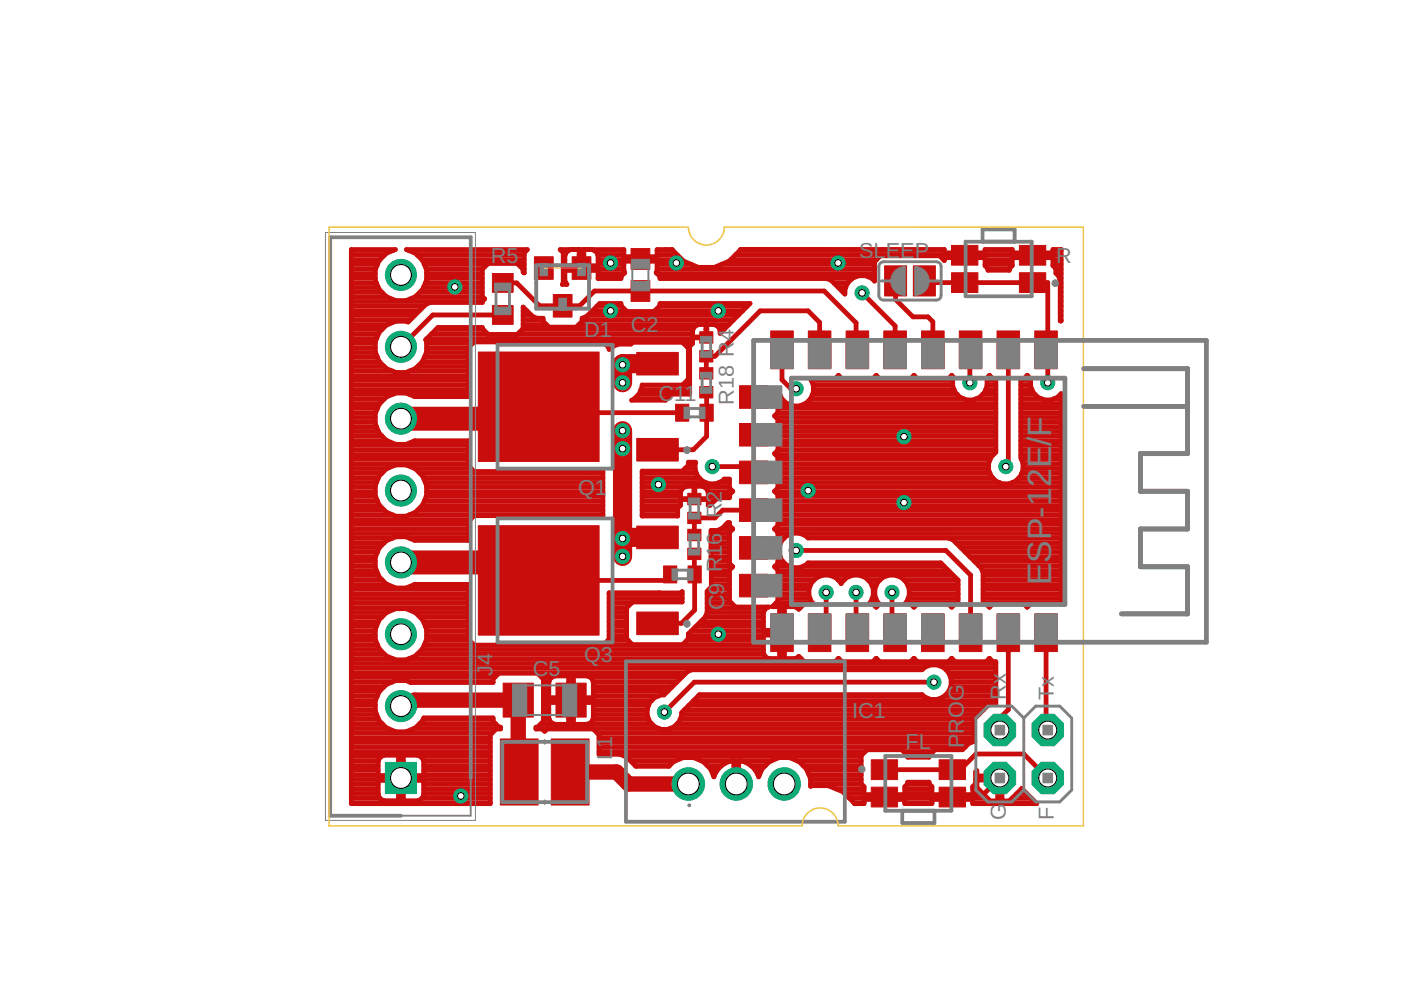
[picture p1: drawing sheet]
<svg xmlns="http://www.w3.org/2000/svg" width="297mm" height="210mm" viewBox="0 0 297 210" stroke-linecap="round" stroke-linejoin="round" font-family="sans-serif">
<defs><g id="words">
<g font-size="7.2" fill="#808080">
<text x="222.9" y="94.5" transform="rotate(-90 222.9 94.5)">/</text>
<text x="222.9" y="92.6" transform="rotate(-90 222.9 92.6)">F</text>
<text x="222.9" y="99.3" transform="rotate(-90 222.9 99.3)">E</text>
<text x="222.9" y="107.3" transform="rotate(-90 222.9 107.3)">1</text>
<text x="222.9" y="103.3" transform="rotate(-90 222.9 103.3)">2</text>
<text x="222.9" y="109.7" transform="rotate(-90 222.9 109.7)">-</text>
<text x="222.9" y="119.3" transform="rotate(-90 222.9 119.3)">S</text>
<text x="222.9" y="114.5" transform="rotate(-90 222.9 114.5)">P</text>
<text x="222.9" y="124.1" transform="rotate(-90 222.9 124.1)">E</text>
</g>
<g font-size="4.6" fill="#808080">
<text x="104" y="55.8">R5</text>
<text x="182.2" y="54.7">SLEEP</text>
<text x="224" y="55.7">R</text>
<text x="123.9" y="71.4">D1</text>
<text x="133.7" y="70.4">C2</text>
<text x="139.6" y="85">C11</text>
<text x="155.6" y="85.8" transform="rotate(-90 155.6 85.8)">R18 R4</text>
<text x="122.6" y="104.9">Q1</text>
<text x="153" y="109.9" transform="rotate(-90 153 109.9)">R2</text>
<text x="153" y="118" transform="rotate(-90 153 118)">1</text>
<text x="153" y="115.5" transform="rotate(-90 153 115.5)">6</text>
<text x="153" y="121.3" transform="rotate(-90 153 121.3)">R</text>
<text x="153.6" y="129.4" transform="rotate(-90 153.6 129.4)">C</text>
<text x="153.6" y="126.1" transform="rotate(-90 153.6 126.1)">9</text>
<text x="104.4" y="143.3" transform="rotate(-90 104.4 143.3)">J</text>
<text x="104.4" y="141" transform="rotate(-90 104.4 141)">4</text>
<text x="112.9" y="143.4">C5</text>
<text x="123.8" y="140.4">Q3</text>
<text x="204.4" y="148.6" transform="rotate(-90 204.4 148.6)">G</text>
<text x="213.3" y="148.4" transform="rotate(-90 213.3 148.4)">Rx</text>
<text x="223.4" y="148.4" transform="rotate(-90 223.4 148.4)">Tx</text>
<text x="180.7" y="152.1">IC1</text>
<text x="204.4" y="155.5" transform="rotate(-90 204.4 155.5)">R</text>
<text x="204.4" y="152.2" transform="rotate(-90 204.4 152.2)">O</text>
<text x="129.8" y="161.2" transform="rotate(-90 129.8 161.2)">L</text>
<text x="129.8" y="158.6" transform="rotate(-90 129.8 158.6)">1</text>
<text x="192" y="158.9">FL</text>
<text x="204.4" y="158.6" transform="rotate(-90 204.4 158.6)">P</text>
<text x="213.3" y="173.8" transform="rotate(-90 213.3 173.8)">G</text>
<text x="223.4" y="173.8" transform="rotate(-90 223.4 173.8)">F</text>
</g>
</g></defs>
<g fill="#c90d0c" stroke="#c90d0c" stroke-width=".21">
<path d="M187.6 56.4h4.6v6.4h-4.6z"/>
<path d="M193.7 56.4h4.6v6.4h-4.6z"/>
<path d="M145.8 104.6h2.8v2.4h-2.8z"/>
<path d="M145.8 108.6h2.8v2.4h-2.8z"/>
<path d="M148.4 70.3h2.8v2.4h-2.8z"/>
<path d="M148.4 74.3h2.8v2.5h-2.8z"/>
<path d="M216.1 57.8h5.6v4.2h-5.6z"/>
<path d="M216.1 52h5.6v4.2h-5.6z"/>
<path d="M201.7 57.8h5.6v4.2h-5.6z"/>
<path d="M201.7 52h5.6v4.2h-5.6z"/>
<path d="M184.7 161.1h5.6v4.2h-5.6z"/>
<path d="M184.7 166.9h5.6v4.2h-5.6z"/>
<path d="M199.1 161.1h5.6v4.2h-5.6z"/>
<path d="M199.1 166.9h5.6v4.2h-5.6z"/>
<path d="M117.3 62.4h4v4.8h-4z"/>
<path d="M121.3 54.4h4v4.8h-4z"/>
<path d="M113.3 54.4h4v4.8h-4z"/>
<path d="M104.4 58h4.4v4h-4.4z"/>
<path d="M104.4 64.8h4.4v4h-4.4z"/>
<path d="M133.8 59.5h4v4.4h-4z"/>
<path d="M133.8 52.7h4v4.4h-4z"/>
<path d="M106.1 156.7h8v14h-8z"/>
<path d="M116.9 156.7h8v14h-8z"/>
<path d="M106.7 144.8h6.4v7.2h-6.4z"/>
<path d="M117.9 144.8h6.4v7.2h-6.4z"/>
<path d="M163.4 70.2h4.8v8h-4.8z"/>
<path d="M171.4 70.2h4.8v8h-4.8z"/>
<path d="M179.4 70.2h4.8v8h-4.8z"/>
<path d="M187.4 70.2h4.8v8h-4.8z"/>
<path d="M195.4 70.2h4.8v8h-4.8z"/>
<path d="M203.4 70.2h4.8v8h-4.8z"/>
<path d="M211.4 70.2h4.8v8h-4.8z"/>
<path d="M219.4 70.2h4.8v8h-4.8z"/>
<path d="M156.8 81.8h6v4.8h-6z"/>
<path d="M156.8 89.8h6v4.8h-6z"/>
<path d="M156.8 97.8h6v4.8h-6z"/>
<path d="M156.8 105.8h6v4.8h-6z"/>
<path d="M156.8 113.8h6v4.8h-6z"/>
<path d="M156.8 121.8h6v4.8h-6z"/>
<path d="M163.4 130.2h4.8v8h-4.8z"/>
<path d="M171.4 130.2h4.8v8h-4.8z"/>
<path d="M179.4 130.2h4.8v8h-4.8z"/>
<path d="M187.4 130.2h4.8v8h-4.8z"/>
<path d="M195.4 130.2h4.8v8h-4.8z"/>
<path d="M203.4 130.2h4.8v8h-4.8z"/>
<path d="M211.4 130.2h4.8v8h-4.8z"/>
<path d="M219.4 130.2h4.8v8h-4.8z"/>
<path d="M145.8 112.2h2.8v2.4h-2.8z"/>
<path d="M145.8 116.2h2.8v2.4h-2.8z"/>
<path d="M148.4 78h2.8v2.4h-2.8z"/>
<path d="M148.4 82h2.8v2.4h-2.8z"/>
<path d="M140.7 120h2.8v3.6h-2.8z"/>
<path d="M145.9 120h2.8v3.6h-2.8z"/>
<path d="M143.2 85.7h2.8v3.6h-2.8z"/>
<path d="M148.4 85.7h2.8v3.6h-2.8z"/>
<path d="M135 93h8.8v4.7h-8.8z"/>
<path d="M101.4 74.6h25.6v23.2h-25.6z"/>
<path d="M135 74.7h8.8v4.8h-8.8z"/>
<path d="M135 129.8h8.8v4.8h-8.8z"/>
<path d="M101.4 111.5h25.6v23.2h-25.6z"/>
<path d="M135 111.5h8.8v4.8h-8.8z"/>
</g>
<g fill="none" stroke="#c90d0c" stroke-width="1">
<path d="M74.5 60h5.3M74.5 59h5.1M74.5 58h5.1M74.5 57h5.2M74.5 56h5.6M74.5 55.1h6.1M74.5 54.1h7M74.5 53.1h8.9M86.6 53.1h25M88.5 54.1h22.6M89.5 55.1h21.6M90 56h13.3"/>
<path d="M90.2 60h12.1M90.4 57h11.9M90.4 59h11.9M90.4 58h11.9M106.6 60h2.9l4.9 4.8h8.5l3.1-3.1h48.8l6.7 6.8v5.4l.3 .3v-.4M109.9 56h1.2M110.8 57h.3M119 53.1h1.6M119.4 60h.6M119.4 59h.4M119.4 58h.4M119.4 57h3.4"/>
<path d="M119.4 56h.4M119.4 55.1h.4M119.4 54.1h.4M121.1 52.9a1.58 1.58 0 0 0-1.3 1.4v2h7v-2a1.52 1.52 0 0 0-1.3-1.4M122.8 52.9v4.4h-3v2.1l.4 .9h-1l.2-.2v-6.5l-.6-.7h13.5v1.5h3v1h-3v1.9l.2 .5-.8 .8v.5h-4.9v-1.8h-3v-4.4M122.8 56h1M122.8 55.1h1M122.8 54.1h1M122.8 53.1h1M123.8 57h8.5M126 53.1h6.3M126.8 54.1h5.5"/>
<path d="M126.8 59h4.9M126.8 58h5.5M126.8 56h5.5M126.8 55.1h8.5M136.3 55.1h8.3M139.3 58h46.1M139.3 57h46.1M139.3 56h7.3M139.3 54.1h4.3M139.3 53.1h3.3M139.9 59h40.9M144.9 55.4l3.2 1.3h3.4l3.1-1.3"/>
<path d="M144.9 55.4l-2.4-2.5h-3.2v1.5h-3v1h3v1.9l-.2 .5 .8 .8v.5h35.4l.9 .4 2.9 2.9v-1l.6-1.4 1-1M153 56h32.4M154.6 55.4h.1M154.9 55.1h30.9M155.9 54.1h48.1M156.9 53.1h43.3M157 53l43.2-.1v.7h3.8v1h-3.8v.6l-1-1h-12.5l-1.3 1.3v4.1l-.6-.6M157 53l-2.4 2.4M157 53h.1M176.8 60h2.9M180.7 59l1.4-.5h1.4l1.3 .5M184.8 59h.6"/>
<path d="M189.9 59.6v3.9l3.7 3.7h3.1l1.1 1v6M196 59.6l.3 .3h25.8v13.9l-.3 .4M200 55.1h.2M205 53.6h3.9v-.7h5.7v.7h3.8v1h-3.8v1.7l-.6 .6v.4h-4.5v-.4l-.6-.6v-1.7h-3.9zM205 54.1h13.4M208.9 56h5.7M208.9 55.1h5.7M208.9 53.1h5.7M209.5 57h4.5M219.4 53.6h3.8v-.7h1.8v15.2h-.2v-8.7l-.4-1-.5-.5v-1l-.7-.6v-1.7h-3.8zM219.4 54.1h5.6M223.2 56h1.8"/>
<path d="M223.2 55.1h1.8M223.2 53.1h1.8M223.9 57h1.1M224 58h1M224.6 59h.4M224.8 60h.2M74.5 79.7h24.8M74.5 78.7h8.7M74.5 77.7h7M74.5 76.7h6M74.5 75.7h5.5M74.5 74.7h5.1"/>
<path d="M74.5 73.8h5.1M74.5 72.8h5.1M74.5 71.8h5.3M74.5 70.8h5.7M74.5 69.8h6.5M74.5 68.8h7.6M74.5 67.9h12.5M74.5 66.9h13.4M74.5 65.9h14.4M74.5 64.9h15.4M74.5 63.9h27.8M74.5 62.9h7.5"/>
<path d="M74.5 62h6.5M74.5 61h5.7M86.8 78.7h12.5M88 62.9h14.3M88.5 77.7h10.8M89 62h13.3M89.5 76.7h9.8M89.8 61h12.5M90 75.7h9.3M90.4 74.7h8.9M90.4 73.8h8.9M90.4 72.8h9.8"/>
<path d="M90.5 71.8h56.3M91.5 70.8h11.9M92.5 69.8h9.9M102.3 63.9l.5-.5-.5-.5v-5.8l1.2-1.2h6.2l1.2 1.2v.6l.2 .2v-4.3l.7-.7h-25.6a5.5 5.5 0 0 1 3.4 8.5 5.5 5.5 0 0 1-9.2 0 5.5 5.5 0 0 1 3.4-8.5h-9.3v117.5h29.4v-14.6l1.3-1.2h.9v-.4h-.3l-1.3-1.3v-.7h-14.6a5.5 5.5 0 0 1-7.3 2.5 5.5 5.5 0 0 1-2.6-7.2 5.5 5.5 0 0 1 7.1-2.8M102.3 63.9v.2h-11.1l-.9 .4-3.8 3.8a5.5 5.5 0 0 0-7 4.7 5.5 5.5 0 0 0 6 6 5.5 5.5 0 0 0 4.8-7l2.6-2.6h9.4v.3l1.2 1.2h6.2l1.2-1.2v-4.6l2 2 1 .4h1.2v.6l1.3 1.3h5.8l1.2-1.3v-.6M106.6 66.8h-14.8l-6.8 6.7M109.8 70.8h37M110.8 69.8h36.1M110.9 68.8h5M110.9 67.9h4.2M110.9 66.9h1.8M110.9 65.9h.8"/>
<path d="M122.7 68.8h25.4M123.4 67.5h.1M123.4 67.5l1-.4 2.7-2.8h4.6v.5l1.2 1.2h5.8l1.2-1.2v-.5h19.1l-6.3 6.4a1.57 1.57 0 0 0-1.3-1.9h-1.5v2.6h-3.1v-1.3a1.58 1.58 0 0 1 1.4-1.3h1.5v2.8h-2.9v1.2l-.6 .6v10.2h-10.8M123.4 67.9h32.1M124.6 66.9h31.9M125.6 65.9h7.2M126.6 64.9h5.2M128.2 72.8h5.7M129.1 73.8h.4M138.8 65.9h18.7M139.8 64.9h18.7M144.9 72.8h1.9"/>
<path d="M145.9 73.8h.3M145.9 79.7h.3M145.9 78.7h.3M145.9 77.7h.3M145.9 76.7h.3M145.9 75.7h.3M145.9 74.7h.3M149.7 70.8h.2M149.7 69.8h.2M149.7 68.8h.2M151.5 68.8h3M152.6 69.8h.9"/>
<path d="M165.8 74.2v6.3l1.9 1.9h1.1M173.8 74.2v-5.8l-2.5-2.5h-10.1l-9.6 9.6h-1.8v3.7M177.7 79.7h.2M177.8 61h1.5M178.7 62h.4M182.8 62.1l7 7v5.1M185.7 79.7h.2M193.7 79.7h.2M201.7 79.7h.1M205.8 74.2l-.2 .1v6.9M209.7 79.7h.1M213.8 74.2v24.2l-.5 .5"/>
<path d="M217.7 79.7h.1M221.8 74.2l.3 .3v6.7M221.8 74.2v2.8l.3 .3M221.8 75.7l.3 .4M224.8 67.9h.2M224.8 66.9h.2M224.8 65.9h.2M224.8 64.9h.2M224.8 63.9h.2M224.8 62.9h.2M224.8 62h.2M224.8 61h.2"/>
<path d="M74.5 83.6h8.8M74.5 81.6h24.8M74.5 93.5h7.6M74.5 99.3h7.6M74.5 98.4h24.8M74.5 97.4h24.8M74.5 96.4h24.8M74.5 95.4h24.8M74.5 94.4h24.8M74.5 92.5h6.5M74.5 91.5h5.7M74.5 90.5h5.3"/>
<path d="M74.5 89.5h5.1M74.5 88.5h5.1M74.5 87.5h5.1M74.5 86.6h5.6M74.5 85.6h6M74.5 84.6h7M74.5 82.6h24.8M74.5 80.6h24.8M86.7 83.6h12.6M87.9 99.3h12M114.2 86.2l1.3 1.3h29.1M134.5 84.6h6.8"/>
<path d="M135.9 82.6h10.3M136.1 99.9h8.6l1.2-1.3v-.6h1.6a3.6 3.6 0 0 0 1.6 4.1 3.6 3.6 0 0 0 4.4-.5h1.2v1.9l.7 .7-.7 .7v.6h-2l-1 .4-1.2 1.3-.3-.1v-1.2h-2.9v-2.8h1.5a1.52 1.52 0 0 1 1.4 1.3v1.3h-5.9v-1.3a1.54 1.54 0 0 1 1.3-1.3h1.5v2.8h-2.8v1.2l-.6 .6v1.7h-7.6zM144.7 81.6l1.2-1.2v-6.6l-1.2-1.2h-10.6l-.3 .4h-2.7l-1.5 .6-.5 .5v-.4l-1.2-1.2h-27.4l-1.2 1.2v10.4h-11.4a5.5 5.5 0 0 0-8.4 4.7 5.5 5.5 0 0 0 8.4 4.7h11.4v5.2l1.2 1.3h27.3v9.3h-27.3l-1.2 1.3v4h-11.4a5.5 5.5 0 0 0-8.4 4.6 5.5 5.5 0 0 0 8.4 4.7h11.4v11.6l1.2 1.3h27.4l1.2-1.3v-9.8h15.3l.2-.3v2.2h-10.5l-1.2 1.3v6.5l1.2 1.3h10.6l1.2-1.3v-1M145.2 99.3h2.2M145.7 80.6h.5M145.9 98.4h1.5M146.2 81.6h-10.1a3.8 3.8 0 0 1-2.2 3.3h7.2l1.2-1.3M149.8 83.2v9.3l-2.8 2.9h-7.6M151 98.9h7.6l1.2 1.3M164.4 96.4h46.2M164.5 88.5h46.6M164.8 87.5h46.3"/>
<path d="M164.9 83.6h.2M164.9 93.5h46.2M164.9 99.3h44.7M164.9 98.4h44.7M164.9 97.4h45.1M164.9 95.4h46.2M164.9 94.4h46.2M164.9 92.5h46.2M164.9 91.5h46.2M164.9 90.5h46.2M164.9 89.5h46.2M164.9 86.6h46.2"/>
<path d="M164.9 85.6h2M164.9 84.6h.9M170.8 85.6h40.3M171.8 84.6h32.6M172 80.6h30M172.3 83.6h30.6M172.4 81.6h29.6M172.4 82.6h29.9M206.9 84.6h4.2M208.3 83.6h2.8M209 82.6h2.1M209.3 81.6h1.8"/>
<path d="M209.3 80.6h1.8M216.4 83.6h3M216.4 81.6h2.1M216.4 93.5h8.6M216.4 96.4h8.6M216.4 95.4h8.6M216.4 94.4h8.6M216.4 92.5h8.6M216.4 91.5h8.6M216.4 90.5h8.6M216.4 89.5h8.6M216.4 88.5h8.6"/>
<path d="M216.4 87.5h8.6M216.4 86.6h8.6M216.4 85.6h8.6M216.4 84.6h4.5M216.4 82.6h2.4M216.4 80.6h2.1M216.6 97.4h8.4M216.9 99.3h8.1M216.9 98.4h8.1M223.4 84.6h1.6M224.9 83.6h.1M74.5 119h5.1"/>
<path d="M74.5 118h5.1M74.5 117.1h5.5M74.5 116.1h6M74.5 115.1h7M74.5 114.1h8.7M74.5 113.1h24.8M74.5 112.1h24.8M74.5 111.1h24.8M74.5 110.2h25.2M74.5 109.2h8.8M74.5 108.2h7M74.5 107.2h6"/>
<path d="M74.5 106.2h5.6M74.5 105.2h5.1M74.5 104.3h5.1M74.5 103.3h5.1M74.5 102.3h5.3M74.5 101.3h5.7M74.5 100.3h6.5M86.7 109.2h41.1M86.8 114.1h12.5M88.5 108.2h39.3M89 100.3h38.8M89.5 107.2h38.3"/>
<path d="M89.8 101.3h38M90 106.2h37.8M90.2 102.3h37.6M90.4 105.2h37.4M90.4 104.3h37.4M90.4 103.3h37.4M132.2 113.9l-.2 .3M136.1 109.2h7.6M136.1 108.2h7.6M136.1 107.2h8.1M136.1 106.2h8.2M136.1 105.2h8.2"/>
<path d="M136.1 104.3h8.2M136.1 103.3h9M136.1 102.3h13.5M136.1 101.3h12.2M136.1 100.3h11.6M147.1 105.2h.2M147.1 104.3h.2M147.1 103.3h.2M147.2 117.4l.1 11.9-2.8 2.9h-5.1v-1.3M149.4 103.3h5.3M150.1 104.3h5.2M150.2 106.2h1.2"/>
<path d="M150.2 105.2h4.5M150.7 119h4M150.7 118h4M150.7 117.1h4M150.7 116.1h4M150.7 115.1h4M150.7 114.1h4M150.7 113.1h4M152.4 102.3h2.3M152.9 112.1h2.4M154 111.1h.7M155.4 112.2l-.7 .7v6.5l.7 .8-.7 .7v6.5l1.2 1.3h7.1a1.51 1.51 0 0 0-1.1 1.3v3.6h4.4v-5h2.1l1 .6 1.1-1.2h1.9a3.7 3.7 0 0 1 .6-5.4 3.7 3.7 0 0 1 5.3 1.1 3.7 3.7 0 0 1 5.4-1.1 3.7 3.7 0 0 1 .5 5.4h.9l.7 .8 .7-.7a3.7 3.7 0 0 1 0-5.2 3.7 3.7 0 0 1 5.2 0 3.7 3.7 0 0 1 .2 5.1h1.2l.7 .8 .7-.8h6.6l.7 .8 .7-.8h.6v-5l-3.6-3.7h-28.2a3.7 3.7 0 0 1-5.1 0 3.7 3.7 0 0 1 0-5.2 3.7 3.7 0 0 1 5.1 0h29.8l1 .4 5.9 5.9 .4 1v6.6h.7l.7 .8 .7-.8h6.6l.7 .8 .7-.8h6.5v-44.5a3.7 3.7 0 0 1-4.5 1 3.7 3.7 0 0 1-2-4.2l-.7-.7-.7 .7h-.7v16.8a3.7 3.7 0 0 1-1.2 5 3.7 3.7 0 0 1-5.1-1.1 3.7 3.7 0 0 1 1-5.1v-15.6h-.6l-.7-.7-.6 .6a3.7 3.7 0 0 1-3.7 4.7 3.7 3.7 0 0 1-3.3-4.9l-.4-.4-.7 .7h-6.6l-.7-.7-.7 .7h-6.6l-.7-.7-.7 .7h-6.6l-.7-.7-.7 .7h-5.2a3.7 3.7 0 0 1-1.2 5.3 3.7 3.7 0 0 1-5.2-1.6l-.6-.6v4.1l-.7 .7 .7 .7v6.6l-.7 .7 .7 .7v6.6l-.7 .7 .7 .7v6.5l-.7 .8"/>
<path d="M155.4 112.2l-.7-.8v-.6h-.4l-1.2 1.3-1 .4h-1.4l.1 12-.9 .9v4.5M159.8 108.2h-6.6l-1.6 1.6h-4.4v3.6M164.2 112.2l.7 .7v6.5l-.7 .8 .7 .7v6.5l-1.2 1.2h1.6v11.1M164.2 112.1h60.8M164.3 104.3h60.7M164.9 119h1.1M164.9 118h.5M164.9 117.1h.3M164.9 116.1h.3M164.9 115.1h.6M164.9 114.1h1.4M164.9 113.1h3"/>
<path d="M164.9 111.1h60.1M164.9 110.2h60.1M164.9 109.2h60.1M164.9 108.2h60.1M164.9 107.2h60.1M164.9 106.2h60.1M164.9 105.2h60.1M164.9 103.3h60.1M164.9 102.3h47M164.9 101.3h45.6M164.9 100.3h45M168.8 116.7h31.8l5.2 5.2v12.3"/>
<path d="M169.7 113.1h55.3M201.2 114.1h23.8M202.7 115.1h22.3M203.6 116.1h21.4M204.6 117.1h20.4M205.6 118h19.4M206.6 119h18.4M214.7 102.3h10.3M216 101.3h9M216.6 100.3h8.4M74.5 122h5.8M74.5 139.7h8.9"/>
<path d="M74.5 138.7h7M74.5 137.7h6.1M74.5 136.7h5.6M74.5 135.8h5.2M74.5 134.8h5.1M74.5 133.8h5.1M74.5 132.8h5.3M74.5 131.8h5.7M74.5 130.8h6.5M74.5 129.9h7.5M74.5 128.9h24.8M74.5 127.9h24.8"/>
<path d="M74.5 126.9h24.8M74.5 125.9h24.8M74.5 124.9h24.8M74.5 124h7.6M74.5 123h6.5M74.5 121h5.3M74.5 120h5.1M86.6 139.7h83.3M87.9 124h11.4M88 129.9h11.3M88.5 138.7h73.5M89 130.8h10.3"/>
<path d="M89.5 137.7h72.4M89.8 131.8h9.5M90 136.7h10.5M90.2 132.8h9.1M90.4 135.8h9.1M90.4 134.8h8.9M90.4 133.8h8.9M127.9 136.7h34M128.9 135.8h4.3M129.1 134.8h3.8M129.1 133.8h3.8M129.1 132.8h3.8"/>
<path d="M129.1 131.8h3.8M129.1 130.8h3.8M129.1 129.9h3.8M129.1 128.9h3.8M129.1 127.9h4.8M129.1 126.9h15.5M129.1 125.9h15.5M142.1 121.8l-1.3 1.3h-26.6M145.6 135.8h16.3M145.9 134.4h.1M145.9 134.8h16M146.6 133.8h18.7"/>
<path d="M147.6 132.8h14.3M148.5 131.8h13.4M149.5 130.8l-3.6 3.6M149.5 130.8h12.4M149.9 129.9l-.4 .9M149.9 129.9h12M149.9 128.9h12.7M149.9 127.9h5.2M149.9 126.9h4.8M149.9 125.9h4.8M150.3 124.9h4.4M150.8 122h3.9"/>
<path d="M150.8 124h3.9M150.8 123h3.9M150.8 121h3.9M150.8 120h4.4M163.2 139.7a1.52 1.52 0 0 1-1.3-1.3v-3.7h4.4v5M164.4 120h2.9M164.5 127.9h7.8M164.9 122h9.5M164.9 126.9h6.8M164.9 125.9h6.6M164.9 124.9h6.6M164.9 124h7"/>
<path d="M164.9 123h7.7M164.9 121h36.2M165.3 138.7h1M165.3 137.7h1M165.3 136.7h1M165.3 135.8h1M165.3 134.8h1M165.3 132.8h1M165.3 131.8h1M165.3 130.8h1M165.3 129.9h1M165.3 128.9h1"/>
<path d="M168.4 139.7l1-.6 1.1 1.2h6.6l.7-.7 .7 .7h6.6l.7-.7 .7 .7h6.6l.7-.7 .7 .7h6.6l.7-.7 .7 .7h6.6l.7-.7 .7 .7h.6v9h-1.4l-3.2 3.2v4.6l.2 .1-1.3 .4-.7 .8M169 128.9h.7M170.4 120h29.7M175.2 125.6v7.2l-1.4 1.4M176 122h4.7M177.7 139.7h.2M177.7 123h1.3M181.5 125.6v8.6h.3M182.3 122h6M184 123h2.6M184.4 127.9h1.8M184.8 124h1.1"/>
<path d="M184.9 126.9h.8M185.1 125.9h.4M185.1 124.9h.4M185.7 139.7h.2M189.1 125.6v8.6h.7M189.9 122h12.2M191.6 123h11.5M192 127.9h11.1M192.4 124h10.7M192.5 126.9h10.6M192.8 125.9h10.3M192.8 124.9h10.3"/>
<path d="M193.7 139.7h.2M201.7 139.7h.2M207.6 120h17.4M208.3 121h16.7M208.4 122h16.6M208.4 127.9h16.6M208.4 126.9h16.6M208.4 125.9h16.6M208.4 124.9h16.6M208.4 124h16.6M208.4 123h16.6M209.7 139.7h.2"/>
<path d="M213.8 134.2v16.3l-1.8 1.8v2.5M221.8 134.2v20.2l.3 .4M74.5 159.4h29.4M74.5 158.4h29.4M74.5 157.4h29.4M74.5 156.4h29.4M74.5 155.4h29.8M74.5 154.5h7.7M74.5 153.5h6.6M74.5 152.5h5.8M74.5 151.5h5.4M74.5 150.5h5.1"/>
<path d="M74.5 149.5h5.1M74.5 148.5h5.1M74.5 147.6h5.5M74.5 146.6h6M74.5 145.6h6.9M74.5 144.6h8.6M74.5 143.6h30.4M74.5 142.6h71M74.5 141.6h121.3M74.5 140.7h136.6M85 149.7l.7 .8M86.9 144.6h17.6"/>
<path d="M87.2 144.7h17.3v-.7l1.3-1.3h8.2l1.2 1.3v8.9l-1.2 1.3h-.4v.4h1.4l.5 .5 .5-.5h9.8l1.2 1.2v4.1h4.5l1.3 .6 2 2h7a5.5 5.5 0 0 1 9.6 2.2l.1-.4M87.2 144.7h-.1M87.8 154.5h18.3M88.9 153.5h16.2M89.7 152.5h14.8M113.6 154.5h26.1M114.7 153.5h2.6M114.9 143.6h2M115.2 152.5h1.2M115.2 151.5h1.2M115.2 150.5h1.2M115.2 149.5h1.2"/>
<path d="M115.2 148.5h5.4M115.2 147.6h1.2M115.2 146.6h1.2M115.2 145.6h1.2M115.2 144.6h1.2M117.3 153.5l3.3 .1v-10.3h-2.9a1.58 1.58 0 0 0-1.3 1.4v3.2h9.4v-3.2a1.52 1.52 0 0 0-1.3-1.4h-2.9v10.3l3.3-.1M117.3 153.5a1.44 1.44 0 0 1-.9-1.2v-3.4h9.4v3.4a1.44 1.44 0 0 1-.9 1.2M120.6 153.5h1M120.6 152.5h1M120.6 151.5h1M120.6 150.5h1M120.6 149.5h1"/>
<path d="M120.6 147.6h1M120.6 146.6h1M120.6 145.6h1M120.6 144.6h1M120.6 143.6h1M121.6 148.5h16.6M124.9 153.5h13.3M125.2 143.6h19.3M125.7 152.5h11.8M125.8 151.5h11.4M125.8 150.5h11.4M125.8 149.5h11.7"/>
<path d="M125.8 147.6h13.8M125.8 146.6h15.7M125.8 145.6h16.7M125.8 144.6h17.7M126.6 155.4h79.9M127 159.4h56.4M127 158.4h77.7M127 157.4h79M127 156.4h79.5M137.8 148.9l1-1 1.3-.6h.7l4.9-4.9 1-.4h48.8a3.7 3.7 0 0 1 5.2 .1 3.7 3.7 0 0 1 0 5.1 3.7 3.7 0 0 1-5.2 .1h-47.2l-3.8 3.8a3.7 3.7 0 0 1-4.8 3.4 3.7 3.7 0 0 1-1.9-5.6zM142 154.5h64.5M143.6 153.5h62.9"/>
<path d="M144.2 152.5h62.3M144.5 151.5h63M145.1 150.5h63.4M146.1 149.5h63.4M147 148.5h64.1M148 147.6h47.8M191.6 159.4h6.2M198 144.6h-50.8l-6.3 6.4M200.2 141.6h10.9M200.3 147.6h10.8M201.1 142.6h10M201.2 146.6h9.9"/>
<path d="M201.5 143.6h9.6M201.6 145.6h9.5M201.7 144.6h9.4M204.7 158.4l-.6 .6h-5.9l-1.2 1.2v.3h-4.6v-.3l-1.2-1.2h-7.4l-1.2 1.2v6l.6 .6v1.7h3.8v1h-3.8v.9l-2.1-.1M74.5 170.2h29.4M74.5 169.2h6M74.5 168.2h5.7M74.5 167.2h5.7M74.5 166.3h5.7M74.5 165.3h10M74.5 164.3h5.7M74.5 163.3h5.7"/>
<path d="M74.5 162.3h5.7M74.5 161.3h5.7M74.5 160.4h6.4M80.5 160.7l.6-.5 .4-.1h3v9.7h-3a1.52 1.52 0 0 1-1.3-1.4v-2.9h9.6v2.9a1.58 1.58 0 0 1-1.3 1.4h-3v-9.7h3a1.58 1.58 0 0 1 1.3 1.4v2.9h-9.6v-2.9zM84.5 169.2h1M84.5 168.2h1M84.5 167.2h1M84.5 166.3h1M84.5 164.3h1M84.5 163.3h1M84.5 162.3h1M84.5 161.3h1"/>
<path d="M84.5 160.4h1M85.5 165.3h18.4M89.1 160.4h14.8M89.5 169.2h14.4M89.8 161.3h14.1M89.8 168.2h14.1M89.8 167.2h14.1M89.8 166.3h14.1M89.8 164.3h14.1M89.8 163.3h14.1M89.8 162.3h14.1M110.1 163.7v.9l-.2-.2"/>
<path d="M132.5 160.4h50.1M133.7 161.3h9.5M134.7 162.3h7.3M148.7 161.3h6.5M149.9 162.3h3.1M150.8 163.3h1.3M151.2 164.3h.3M151.5 164.3a4.9 4.9 0 0 1 4.1-3v4.4h1v-4.4a5 5 0 0 1 4.1 3M155.6 165.3h1M155.6 164.3h1M155.6 163.3h1M155.6 162.3h1"/>
<path d="M155.6 161.3h1M157 161.3h6.5M159.2 162.3h3.1M160.1 163.3h1.3M160.7 164.3h.3M160.7 164.3l.1 .4a5.6 5.6 0 0 1 6.5-4.1 5.6 5.6 0 0 1 4.6 6.1l.3-.1h3.4l3.1 1.3M169.1 161.3h13.5M170.3 162.3h12.3M171.1 163.3h11.5M171.5 164.3h11.1M171.9 166.3h10.7M171.9 165.3h10.7"/>
<path d="M177.2 167.2h6M178.7 167.9h.1M178.7 167.9l2.4 2.4M179.1 168.2h4.1M180 169.2h7M181 170.2h2.2M181.1 170.3h.1M187.5 163.2h16.1l3.3-3.3h10.2l5 5.1M188 168.5h3.8v-1.7l.6-.6v-.4h4.6v.4l.6 .6v1.7h3.8v1h-3.8v.9h-5.8v-.9h-3.8zM188 169.2h13.4M191.8 170.2h5.8M191.8 168.2h5.8"/>
<path d="M191.8 167.2h5.8M192.4 166.3h4.7M192.4 160.4h4.6M201.9 169l1.5-1.5h1l-1.5 1.5M202.4 169.2h6.9M206.2 170.2h13.4M206.2 168.2h2.2M206.2 167.2h1.2M206.8 166.3h.3M206.8 163.7l.3-.3v1.1h4.4v5.3h-1.5l-2.9-2.8v-1.6h5.3v4.4h1.6l2.7-2.6 3.1 3.2h-13.6v-.9h-3.8v-1h3.8v-1.7l.6-.6zM206.8 165.3h4.7M206.8 164.3h.3"/>
<path d="M211.5 169.2h.9M211.5 168.2h.9M211.5 167.2h.9M211.5 166.3h.9M212 165l-4.1 4h-20.4M214.6 169.2h4M215.6 168.2h2.1M216.6 167.2h.1"/>
<circle cx="85" cy="104" r="5.5"/>
<circle cx="85" cy="134.5" r="5.5"/>
</g>
<path d="M85.7 150.5l2.2-2.1h22v16M120.9 163.7h9.8l2.5 2.5h12.7" fill="none" stroke="#c90d0c" stroke-width="3.3"/>
<path d="M114.2 86.2l-2.5 2.6h-26.7M85 119.3h25.4l3.8 3.8" fill="none" stroke="#c90d0c" stroke-width="5.1"/>
<path d="M139.4 77.1h-7.4v4.1M132 91.3v26.7M132.2 113.9h7.2" fill="none" stroke="#c90d0c" stroke-width="4.1"/>
<path d="M81.7 161.6h6.6v6.7h-6.6z" fill="#0dab76" stroke="#0dab76" stroke-width=".21"/>
<circle cx="85" cy="165" r="2.2" fill="#fff" stroke="#000" stroke-width=".21"/>
<circle cx="85" cy="149.7" r="3.3" fill="#0dab76" stroke="#0dab76" stroke-width=".21"/>
<circle cx="85" cy="149.7" r="2.2" fill="#fff" stroke="#000" stroke-width=".21"/>
<circle cx="85" cy="134.5" r="3.3" fill="#0dab76" stroke="#0dab76" stroke-width=".21"/>
<circle cx="85" cy="134.5" r="2.2" fill="#fff" stroke="#000" stroke-width=".21"/>
<circle cx="85" cy="119.3" r="3.3" fill="#0dab76" stroke="#0dab76" stroke-width=".21"/>
<circle cx="85" cy="119.3" r="2.2" fill="#fff" stroke="#000" stroke-width=".21"/>
<circle cx="85" cy="104" r="3.3" fill="#0dab76" stroke="#0dab76" stroke-width=".21"/>
<circle cx="85" cy="104" r="2.2" fill="#fff" stroke="#000" stroke-width=".21"/>
<circle cx="85" cy="88.8" r="3.3" fill="#0dab76" stroke="#0dab76" stroke-width=".21"/>
<circle cx="85" cy="88.8" r="2.2" fill="#fff" stroke="#000" stroke-width=".21"/>
<circle cx="85" cy="73.5" r="3.3" fill="#0dab76" stroke="#0dab76" stroke-width=".21"/>
<circle cx="85" cy="73.5" r="2.2" fill="#fff" stroke="#000" stroke-width=".21"/>
<circle cx="85" cy="58.3" r="3.3" fill="#0dab76" stroke="#0dab76" stroke-width=".21"/>
<circle cx="85" cy="58.3" r="2.2" fill="#fff" stroke="#000" stroke-width=".21"/>
<circle cx="145.9" cy="166.2" r="3.5" fill="#0dab76" stroke="#0dab76" stroke-width=".21"/>
<circle cx="145.9" cy="166.2" r="2.31" fill="#fff" stroke="#000" stroke-width=".21"/>
<circle cx="156.1" cy="166.2" r="3.5" fill="#0dab76" stroke="#0dab76" stroke-width=".21"/>
<circle cx="156.1" cy="166.2" r="2.31" fill="#fff" stroke="#000" stroke-width=".21"/>
<circle cx="166.3" cy="166.2" r="3.5" fill="#0dab76" stroke="#0dab76" stroke-width=".21"/>
<circle cx="166.3" cy="166.2" r="2.31" fill="#fff" stroke="#000" stroke-width=".21"/>
<circle cx="212" cy="165" r="3.6" fill="#0dab76" stroke="#0dab76" stroke-width=".21"/>
<circle cx="212" cy="165" r="1.91" fill="#fff" stroke="#000" stroke-width=".21"/>
<circle cx="212" cy="154.8" r="3.6" fill="#0dab76" stroke="#0dab76" stroke-width=".21"/>
<circle cx="212" cy="154.8" r="1.91" fill="#fff" stroke="#000" stroke-width=".21"/>
<circle cx="222.1" cy="165" r="3.6" fill="#0dab76" stroke="#0dab76" stroke-width=".21"/>
<circle cx="222.1" cy="165" r="1.91" fill="#fff" stroke="#000" stroke-width=".21"/>
<circle cx="222.1" cy="154.8" r="3.6" fill="#0dab76" stroke="#0dab76" stroke-width=".21"/>
<circle cx="222.1" cy="154.8" r="1.91" fill="#fff" stroke="#000" stroke-width=".21"/>
<circle cx="152.3" cy="134.5" r="1.5" fill="#0dab76" stroke="#0dab76" stroke-width=".21"/>
<circle cx="152.3" cy="134.5" r=".7" fill="#fff" stroke="#000" stroke-width=".21"/>
<circle cx="97.7" cy="168.8" r="1.5" fill="#0dab76" stroke="#0dab76" stroke-width=".21"/>
<circle cx="97.7" cy="168.8" r=".7" fill="#fff" stroke="#000" stroke-width=".21"/>
<circle cx="152.3" cy="65.9" r="1.5" fill="#0dab76" stroke="#0dab76" stroke-width=".21"/>
<circle cx="152.3" cy="65.9" r=".7" fill="#fff" stroke="#000" stroke-width=".21"/>
<circle cx="129.5" cy="65.9" r="1.5" fill="#0dab76" stroke="#0dab76" stroke-width=".21"/>
<circle cx="129.5" cy="65.9" r=".7" fill="#fff" stroke="#000" stroke-width=".21"/>
<circle cx="139.6" cy="102.7" r="1.5" fill="#0dab76" stroke="#0dab76" stroke-width=".21"/>
<circle cx="139.6" cy="102.7" r=".7" fill="#fff" stroke="#000" stroke-width=".21"/>
<circle cx="171.3" cy="104" r="1.5" fill="#0dab76" stroke="#0dab76" stroke-width=".21"/>
<circle cx="171.3" cy="104" r=".7" fill="#fff" stroke="#000" stroke-width=".21"/>
<circle cx="191.7" cy="92.6" r="1.5" fill="#0dab76" stroke="#0dab76" stroke-width=".21"/>
<circle cx="191.7" cy="92.6" r=".7" fill="#fff" stroke="#000" stroke-width=".21"/>
<circle cx="191.7" cy="106.6" r="1.5" fill="#0dab76" stroke="#0dab76" stroke-width=".21"/>
<circle cx="191.7" cy="106.6" r=".7" fill="#fff" stroke="#000" stroke-width=".21"/>
<circle cx="96.4" cy="60.8" r="1.5" fill="#0dab76" stroke="#0dab76" stroke-width=".21"/>
<circle cx="96.4" cy="60.8" r=".7" fill="#fff" stroke="#000" stroke-width=".21"/>
<circle cx="129.5" cy="55.8" r="1.5" fill="#0dab76" stroke="#0dab76" stroke-width=".21"/>
<circle cx="129.5" cy="55.8" r=".7" fill="#fff" stroke="#000" stroke-width=".21"/>
<circle cx="143.4" cy="55.8" r="1.5" fill="#0dab76" stroke="#0dab76" stroke-width=".21"/>
<circle cx="143.4" cy="55.8" r=".7" fill="#fff" stroke="#000" stroke-width=".21"/>
<circle cx="177.7" cy="55.8" r="1.5" fill="#0dab76" stroke="#0dab76" stroke-width=".21"/>
<circle cx="177.7" cy="55.8" r=".7" fill="#fff" stroke="#000" stroke-width=".21"/>
<circle cx="168.8" cy="82.4" r="1.5" fill="#0dab76" stroke="#0dab76" stroke-width=".21"/>
<circle cx="168.8" cy="82.4" r=".7" fill="#fff" stroke="#000" stroke-width=".21"/>
<circle cx="222.1" cy="81.2" r="1.5" fill="#0dab76" stroke="#0dab76" stroke-width=".21"/>
<circle cx="222.1" cy="81.2" r=".7" fill="#fff" stroke="#000" stroke-width=".21"/>
<circle cx="205.6" cy="81.2" r="1.5" fill="#0dab76" stroke="#0dab76" stroke-width=".21"/>
<circle cx="205.6" cy="81.2" r=".7" fill="#fff" stroke="#000" stroke-width=".21"/>
<circle cx="181.5" cy="125.6" r="1.5" fill="#0dab76" stroke="#0dab76" stroke-width=".21"/>
<circle cx="181.5" cy="125.6" r=".7" fill="#fff" stroke="#000" stroke-width=".21"/>
<circle cx="189.1" cy="125.6" r="1.5" fill="#0dab76" stroke="#0dab76" stroke-width=".21"/>
<circle cx="189.1" cy="125.6" r=".7" fill="#fff" stroke="#000" stroke-width=".21"/>
<circle cx="182.8" cy="62.1" r="1.5" fill="#0dab76" stroke="#0dab76" stroke-width=".21"/>
<circle cx="182.8" cy="62.1" r=".7" fill="#fff" stroke="#000" stroke-width=".21"/>
<circle cx="213.3" cy="98.9" r="1.5" fill="#0dab76" stroke="#0dab76" stroke-width=".21"/>
<circle cx="213.3" cy="98.9" r=".7" fill="#fff" stroke="#000" stroke-width=".21"/>
<circle cx="132" cy="77.3" r="1.5" fill="#0dab76" stroke="#0dab76" stroke-width=".21"/>
<circle cx="132" cy="77.3" r=".7" fill="#fff" stroke="#000" stroke-width=".21"/>
<circle cx="132" cy="114.2" r="1.5" fill="#0dab76" stroke="#0dab76" stroke-width=".21"/>
<circle cx="132" cy="114.2" r=".7" fill="#fff" stroke="#000" stroke-width=".21"/>
<circle cx="132" cy="95.1" r="1.5" fill="#0dab76" stroke="#0dab76" stroke-width=".21"/>
<circle cx="132" cy="95.1" r=".7" fill="#fff" stroke="#000" stroke-width=".21"/>
<circle cx="132" cy="91.3" r="1.5" fill="#0dab76" stroke="#0dab76" stroke-width=".21"/>
<circle cx="132" cy="91.3" r=".7" fill="#fff" stroke="#000" stroke-width=".21"/>
<circle cx="132" cy="118" r="1.5" fill="#0dab76" stroke="#0dab76" stroke-width=".21"/>
<circle cx="132" cy="118" r=".7" fill="#fff" stroke="#000" stroke-width=".21"/>
<circle cx="132" cy="81.2" r="1.5" fill="#0dab76" stroke="#0dab76" stroke-width=".21"/>
<circle cx="132" cy="81.2" r=".7" fill="#fff" stroke="#000" stroke-width=".21"/>
<circle cx="151" cy="98.9" r="1.5" fill="#0dab76" stroke="#0dab76" stroke-width=".21"/>
<circle cx="151" cy="98.9" r=".7" fill="#fff" stroke="#000" stroke-width=".21"/>
<circle cx="175.2" cy="125.6" r="1.5" fill="#0dab76" stroke="#0dab76" stroke-width=".21"/>
<circle cx="175.2" cy="125.6" r=".7" fill="#fff" stroke="#000" stroke-width=".21"/>
<circle cx="168.8" cy="116.7" r="1.5" fill="#0dab76" stroke="#0dab76" stroke-width=".21"/>
<circle cx="168.8" cy="116.7" r=".7" fill="#fff" stroke="#000" stroke-width=".21"/>
<circle cx="140.9" cy="151" r="1.5" fill="#0dab76" stroke="#0dab76" stroke-width=".21"/>
<circle cx="140.9" cy="151" r=".7" fill="#fff" stroke="#000" stroke-width=".21"/>
<circle cx="198" cy="144.6" r="1.5" fill="#0dab76" stroke="#0dab76" stroke-width=".21"/>
<circle cx="198" cy="144.6" r=".7" fill="#fff" stroke="#000" stroke-width=".21"/>
<g fill="none" stroke="#808080" stroke-width=".61">
<path d="M186.6 55.8l.7-.3h11.2l.5 .1 .4 .4 .1 .5v6.1l-.1 .5-.4 .4-.5 .1h-11.2l-.5-.1-.3-.4-.2-.5v-6.1zM186.8 59.6h2.1M197 59.6h2M105.2 61.7v3.4M108 61.7v3.4M148.9 72.6v1.9M150.7 72.6v1.9M146.2 86.6h2M146.2 88.4h2M148.9 80.2v1.9M150.7 80.2v1.9M146.3 106.8v2"/>
<path d="M146.3 114.4v2M148.1 106.8v2M148.1 114.4v2M143.7 120.9h2M143.7 122.7h2M217.1 152.3l-2.6-2.6h-5.1l-2.5 2.6v15.2l2.5 2.5h5.1l2.6-2.5M217.1 152.3l2.5-2.6h5.1l2.5 2.6v15.2l-2.5 2.5h-5.1l-2.5-2.5M217.1 152.3v15.2"/>
</g>
<g fill="none" stroke="#808080" stroke-width=".8">
<path d="M204.7 51.2h14v11.6h-14zM208.3 51.2v-2.6h6.8v2.6M105.5 73.1h24.4v26.3h-24.4zM145.6 95a.4 .4 0 0 1 .4 .4 .4 .4 0 0 1-.4 .4M145.6 95a.4 .4 0 0 0-.4 .4 .4 .4 0 0 0 .4 .4M145.6 95.8l.1 .1M145.6 95l.1 .1M105.5 109.9h24.4v26.3h-24.4zM145.6 131.8a.4 .4 0 0 1 .4 .4 .4 .4 0 0 1-.4 .5M145.6 131.8a.4 .4 0 0 0-.4 .4 .4 .4 0 0 0 .4 .5M145.6 132.7h.1M145.6 131.8l.1 .1"/>
<path d="M106.5 157.3h18v12.8h-18zM132.7 140.2h46.4v34h-46.4zM99.8 165v-114.7h-29.8v122.7h15M187.7 160.3h14v11.6h-14zM191.3 171.9v2.6h6.8v-2.6"/>
<circle cx="223.7" cy="60" r=".4"/>
<circle cx="182.7" cy="163.1" r=".4"/>
</g>
<g fill="none" stroke="#808080" stroke-width=".4">
<path d="M70 50.3h29.8v122.7h-29.8zM209.7 51.2h4M105.5 73.1h24.4v26.3h-24.3M209.7 62.8h4M105.5 109.9h24.4v26.3h-24.3M115.5 156.9v.8M132.7 140.2h46.4v34h-46.4zM115.5 169.7v.8M192.7 160.3h4M192.7 171.9h4"/>
<circle cx="146.2" cy="170.7" r=".21"/>
</g>
<path d="M113.7 56.2h11.2v9.2h-11.2z" fill="none" stroke="#808080" stroke-width=".83"/>
<path d="M161.8 72.2h-2v8M225.8 72.2h30v64h-30M159.8 128.2v8h2" fill="none" stroke="#808080" stroke-width=".51"/>
<path d="M159.8 72.2h96v64h-96zM229.8 78.2h22v18h-10v8h10v8h-10v8h10v10h-14M167.8 80.2h58v48h-58zM229.8 86.2h22" fill="none" stroke="#808080" stroke-width="1"/>
<g fill="#808080" stroke="#808080" stroke-width=".21">
<path d="M189.9 57.3l.9-.6 1.1-.2v6.1a3 3 0 0 1-2.8-2 3 3 0 0 1 .8-3.3z" fill-rule="evenodd"/>
<path d="M194 56.5a3 3 0 0 1 3 3.1 3 3 0 0 1-3 3z" fill-rule="evenodd"/>
</g>
<g fill="#808080" stroke="#808080" stroke-width=".21">
<path d="M146 105.6h2.4v1.2h-2.4z"/>
<path d="M146 108.9h2.4v1.1h-2.4z"/>
<path d="M148.5 71.3h2.4v1.2h-2.4z"/>
<path d="M148.5 74.6h2.4v1.2h-2.4z"/>
<path d="M118.5 63.2h1.6v2.6h-1.6z"/>
<path d="M122.5 55.9h1.6v2.5h-1.6z"/>
<path d="M114.5 55.9h1.6v2.5h-1.6z"/>
<path d="M104.9 65.1h3.4v1.6h-3.4z"/>
<path d="M104.9 60h3.4v1.6h-3.4z"/>
<path d="M133.9 59.7h3.8v2h-3.8z"/>
<path d="M133.9 55h3.8v2h-3.8z"/>
<path d="M108.7 145h3v6.8h-3z"/>
<path d="M119.3 145h3v6.8h-3z"/>
<path d="M211 163.9h2v2.1h-2z"/>
<path d="M211 153.8h2v2h-2z"/>
<path d="M221.1 153.8h2.1v2h-2.1z"/>
<path d="M221.1 163.9h2.1v2.1h-2.1z"/>
<path d="M146 113.2h2.4v1.2h-2.4z"/>
<path d="M146 116.5h2.4v1.2h-2.4z"/>
<path d="M148.5 79h2.4v1.1h-2.4z"/>
<path d="M148.5 82.2h2.4v1.2h-2.4z"/>
<path d="M142.5 120.6h1.2v2.4h-1.2z"/>
<path d="M145.7 120.6h1.2v2.4h-1.2z"/>
<path d="M145 86.3h1.2v2.4h-1.2z"/>
<path d="M148.3 86.3h1.2v2.4h-1.2z"/>
<path d="M219.4 71.8h4.8v6.4h-4.8z"/>
<path d="M211.4 71.8h4.8v6.4h-4.8z"/>
<path d="M203.4 71.8h4.8v6.4h-4.8z"/>
<path d="M195.4 71.8h4.8v6.4h-4.8z"/>
<path d="M187.4 71.8h4.8v6.4h-4.8z"/>
<path d="M163.4 71.8h4.8v6.4h-4.8z"/>
<path d="M171.4 71.8h4.8v6.4h-4.8z"/>
<path d="M179.4 71.8h4.8v6.4h-4.8z"/>
<path d="M159.4 81.8h6.4v4.8h-6.4z"/>
<path d="M159.4 89.8h6.4v4.8h-6.4z"/>
<path d="M159.4 97.8h6.4v4.8h-6.4z"/>
<path d="M159.4 105.8h6.4v4.8h-6.4z"/>
<path d="M159.4 121.8h6.4v4.8h-6.4z"/>
<path d="M159.4 113.8h6.4v4.8h-6.4z"/>
<path d="M163.4 130.2h4.8v6.4h-4.8z"/>
<path d="M171.4 130.2h4.8v6.4h-4.8z"/>
<path d="M179.4 130.2h4.8v6.4h-4.8z"/>
<path d="M187.4 130.2h4.8v6.4h-4.8z"/>
<path d="M195.4 130.2h4.8v6.4h-4.8z"/>
<path d="M219.4 130.2h4.8v6.4h-4.8z"/>
<path d="M211.4 130.2h4.8v6.4h-4.8z"/>
<path d="M203.4 130.2h4.8v6.4h-4.8z"/>
</g>
<path d="M69 49.3h31.8v124.6h-31.8z" fill="none" stroke="#808080" stroke-width=".21"/>
<path d="M134.1 56.9v2.8M137.5 56.9v2.8M111.6 145.3h7.7M111.6 151.6h7.7" fill="none" stroke="#808080" stroke-width=".42"/>
<path d="M115.3 56.8h8" fill="none" stroke="#c8c832" stroke-width=".21"/>
<path d="M69.8 48.2h76.1a3.8 3.8 0 0 0 3.9 3.8 3.8 3.8 0 0 0 3.8-3.8h76.1v126.9h-52a3.8 3.8 0 0 0-3.8-3.8 3.8 3.8 0 0 0-3.8 3.8h-100.3z" fill="none" stroke="#eec643" stroke-width=".32"/>
<use href="#words"/>
</svg>
